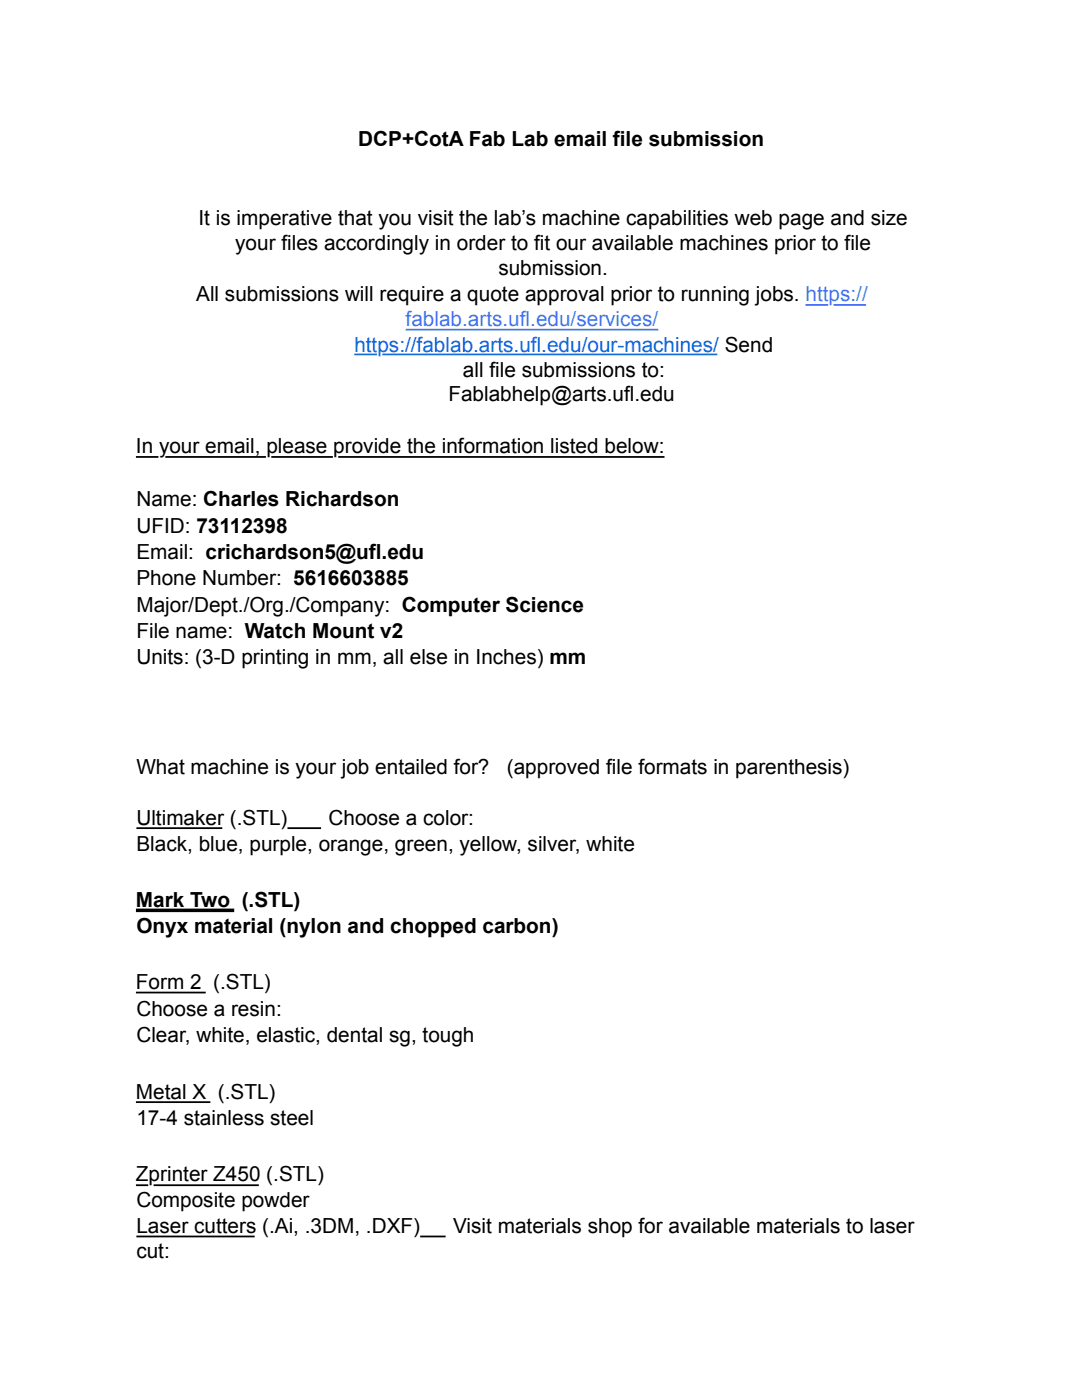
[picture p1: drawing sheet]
<svg xmlns="http://www.w3.org/2000/svg" width="216mm" height="279mm" viewBox="0 0 216 279" stroke-linecap="round" stroke-linejoin="round" font-family="sans-serif">
<defs><g id="words">
<g font-size="4.1">
<text x="71.5" y="29.2">DCP+CotA Fab Lab email file submission</text>
<text x="39.6" y="45">It is imperative that you visit the lab’s machine capabilities web page and size</text>
<text x="46.9" y="50">your files accordingly in order to fit our available machines prior to file</text>
<text x="99.4" y="54.9">submission.</text>
<text x="39.1" y="60.1">All submissions will require a quote approval prior to running jobs. https://</text>
<text x="92.4" y="75.1">all file submissions to:</text>
<text x="89.5" y="80.1">Fablabhelp@arts.ufl.edu</text>
<text x="27.1" y="90.4">In your email, please provide the information listed below:</text>
<text x="27.2" y="101">Name: Charles Richardson</text>
<text x="27.2" y="106.3">UFID: 73112398</text>
<text x="27.2" y="111.5">Email: crichardson5@ufl.edu</text>
<text x="27.2" y="116.8">Phone Number: 5616603885</text>
<text x="27.2" y="122.1">Major/Dept./Org./Company: Computer Science</text>
<text x="27.2" y="127.3">File name: Watch Mount v2</text>
<text x="27.2" y="132.6">Units: (3-D printing in mm, all else in Inches) mm</text>
<text x="27.2" y="154.5">What machine is your job entailed for?</text>
<text x="101.1" y="154.5">(approved file formats in parenthesis)</text>
<text x="27.2" y="164.6">Ultimaker (.STL)</text>
<text x="65.6" y="164.6">Choose a color:</text>
<text x="27.2" y="169.8">Black, blue, purple, orange, green, yellow, silver, white</text>
<text x="27.1" y="181">Mark Two (.STL)</text>
<text x="27.2" y="186.2">Onyx material (nylon and chopped carbon)</text>
<text x="27.1" y="197.5">Form 2 (.STL)</text>
<text x="27.2" y="202.7">Choose a resin:</text>
<text x="27.2" y="208">Clear, white, elastic, dental sg, tough</text>
<text x="27.1" y="219.3">Metal X (.STL)</text>
<text x="27.2" y="224.4">17-4 stainless steel</text>
<text x="27.1" y="235.7">Zprinter Z450 (.STL)</text>
<text x="27.2" y="240.9">Composite powder</text>
<text x="27.2" y="246.2">Laser cutters (.Ai, .3DM, .DXF)</text>
<text x="27.2" y="251.1">cut:</text>
<text x="90.4" y="246.2">Visit materials shop for available materials to laser</text>
</g>
<text font-size="4.1" fill="#5170ff" x="80.9" y="65">fablab.arts.ufl.edu/services/</text>
<text font-size="4.1" fill="#106cd6" x="70.7" y="70.2">https://fablab.arts.ufl.edu/our-machines/ Send</text>
</g></defs>
<path d="M80.9 65.8h50.5M160.7 60.9h4.5M166.3 60.9h6.5" fill="none" stroke="#5170ff" stroke-width=".35"/>
<path d="M70.7 70.7h4.5M76.3 70.7h66.8" fill="none" stroke="#106cd6" stroke-width=".35"/>
<path d="M27.1 91.2h4.5M33 91.2h20.1M54.1 91.2h12.3M67.5 91.2h65.1M27.2 165.3h17.2M57.4 165.3h6.7M27.1 198.1h14M27.1 220h14.9M27.1 236.5h2.5M30.6 236.5h21M27.2 246.8h23.6M83.8 246.8h5.1" fill="none" stroke="#000" stroke-width=".35"/>
<path d="M27.1 181.7h19.6" fill="none" stroke="#000" stroke-width=".71" stroke-linecap="butt"/>
<use href="#words"/>
</svg>
